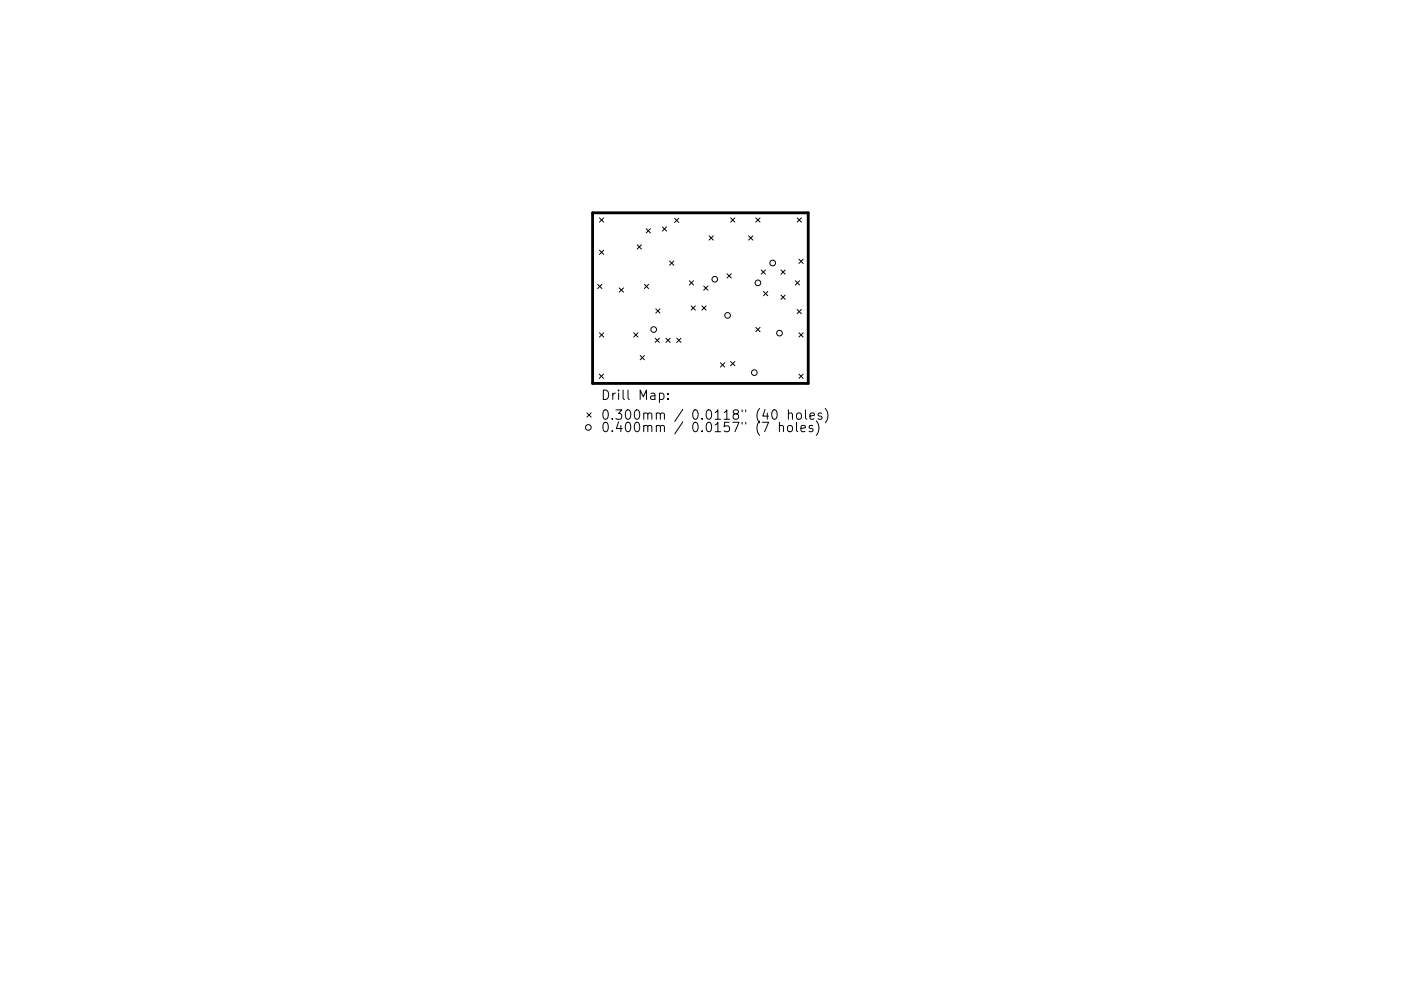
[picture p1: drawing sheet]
<svg xmlns="http://www.w3.org/2000/svg" width="297mm" height="210mm" viewBox="0 0 297 210" stroke-linecap="round" stroke-linejoin="round" font-family="sans-serif">
<defs><g id="words">
<g font-size="2.8">
<text x="127.3" y="84.8">Drill Map:</text>
<text x="127.3" y="89">0.300mm / 0.0118&quot; (40 holes)</text>
<text x="127.3" y="91.7">0.400mm / 0.0157&quot; (7 holes)</text>
</g>
</g></defs>
<path d="M125.6 45.2h45.8v36.1h-45.8z" fill="none" stroke="#000" stroke-width=".6"/>
<g fill="none" stroke="#000" stroke-width=".21">
<path d="M127.1 46.2l.9 .9M127.1 53.1l.9 .9M128 46.2l-.9 .9M128 53.1l-.9 .9M135.1 51.9l.9 .9M136 51.9l-.9 .9M137 48.5l.9 .9M137.9 48.5l-.9 .9M140.4 48.1l.9 .9M141.3 48.1l-.9 .9M142 55.4l.9 .9M142.9 55.4l-.9 .9"/>
<path d="M143 46.3l.9 .9M143.9 46.3l-.9 .9M146.1 59.6l.9 .9M147 59.6l-.9 .9M150.3 50l.9 .9M151.2 50l-.9 .9M154.1 58.1l.9 .9M154.9 46.2l.9 .9M155 58.1l-.9 .9M155.8 46.2l-.9 .9M158.7 50l.9 .9M159.6 50l-.9 .9"/>
<path d="M160.2 46.2l.9 .9M161.1 46.2l-.9 .9M161.4 57.3l.9 .9M162.3 57.3l-.9 .9M165.6 57.3l.9 .9M166.5 57.3l-.9 .9M168.6 59.6l.9 .9M169 46.2l.9 .9M169.4 55l.9 .9M169.5 59.6l-.9 .9M169.9 46.2l-.9 .9M170.3 55l-.9 .9"/>
<path d="M126.7 60.3l.9 .9M127.1 79.4l.9 .9M127.1 70.6l.9 .9M127.6 60.3l-.9 .9M128 79.4l-.9 .9M128 70.6l-.9 .9M131.3 61.1l.9 .9M132.2 61.1l-.9 .9M134.4 70.6l.9 .9M135.3 70.6l-.9 .9M135.7 75.4l.9 .9M136.6 60.3l.9 .9"/>
<path d="M136.6 75.4l-.9 .9M137.5 60.3l-.9 .9M138.9 71.8l.9 .9M139 65.5l.9 .9M139.8 71.8l-.9 .9M139.9 65.5l-.9 .9M141.2 71.8l.9 .9M142.1 71.8l-.9 .9M143.5 71.8l.9 .9M144.4 71.8l-.9 .9M146.5 64.9l.9 .9M147.4 64.9l-.9 .9"/>
<path d="M148.8 64.9l.9 .9M149.2 60.7l.9 .9M149.7 64.9l-.9 .9M150.1 60.7l-.9 .9M152.7 77l.9 .9M153.6 77l-.9 .9M154.9 76.7l.9 .9M155.8 76.7l-.9 .9M160.2 69.5l.9 .9M161.1 69.5l-.9 .9M161.9 61.8l.9 .9M162.8 61.8l-.9 .9"/>
<path d="M165.6 62.6l.9 .9M166.5 62.6l-.9 .9M169 65.7l.9 .9M169.4 70.6l.9 .9M169.4 79.4l.9 .9M169.9 65.7l-.9 .9M170.3 70.6l-.9 .9M170.3 79.4l-.9 .9M124.4 87.6l.9 .9M125.3 87.6l-.9 .9M139.8 83.5l.6-.1 .4 .4v.6l-.2 .3h-.8M141.6 84.6v.2"/>
<path d="M141.6 83.5v.2M163.9 87h.4a1.25 1.25 0 0 1 0 2h-.2a1.33 1.33 0 0 1-.2-2zM165.3 90.4a.5 .5 0 0 1 .8 .1v1.1M165.3 89.6v2M167.1 90.4a.54 .54 0 0 1 .5-.1 .54 .54 0 0 1 .4 .3v.6a.54 .54 0 0 1-.5 .4 .54 .54 0 0 1-.5-.4zM167.2 87.8a.5 .5 0 0 1 .8 .1v1.1M167.2 87v2M168.9 89.6v1.7l.3 .3M169 87.8a.54 .54 0 0 1 .5-.2 .54 .54 0 0 1 .4 .4v.6a.54 .54 0 0 1-.5 .4 .54 .54 0 0 1-.5-.4zM169.8 90.9l1-.2-.1-.3-.6-.1-.3 .2 .1 1h.8M170.8 87v1.7l.3 .3M171.7 88.3l1-.2-.1-.4-.6-.1-.3 .3 .1 1h.8"/>
<path d="M172.3 90.4l-.5-.1-.3 .2 .1 .3 .7 .2v.5h-.8M173.1 89.3a2.29 2.29 0 0 1 0 3.1M174.2 87.7l-.5-.1-.3 .3 .1 .3 .7 .2v.5h-.8M175 86.7a2.29 2.29 0 0 1 0 3"/>
<circle cx="151.5" cy="59.2" r=".6"/>
<circle cx="163.8" cy="55.8" r=".6"/>
<circle cx="138.6" cy="69.9" r=".6"/>
<circle cx="154.3" cy="66.9" r=".6"/>
<circle cx="159.9" cy="79.1" r=".6"/>
<circle cx="160.7" cy="60" r=".6"/>
<circle cx="165.3" cy="70.7" r=".6"/>
<circle cx="124.7" cy="90.7" r=".6"/>
</g>
<use href="#words"/>
</svg>
